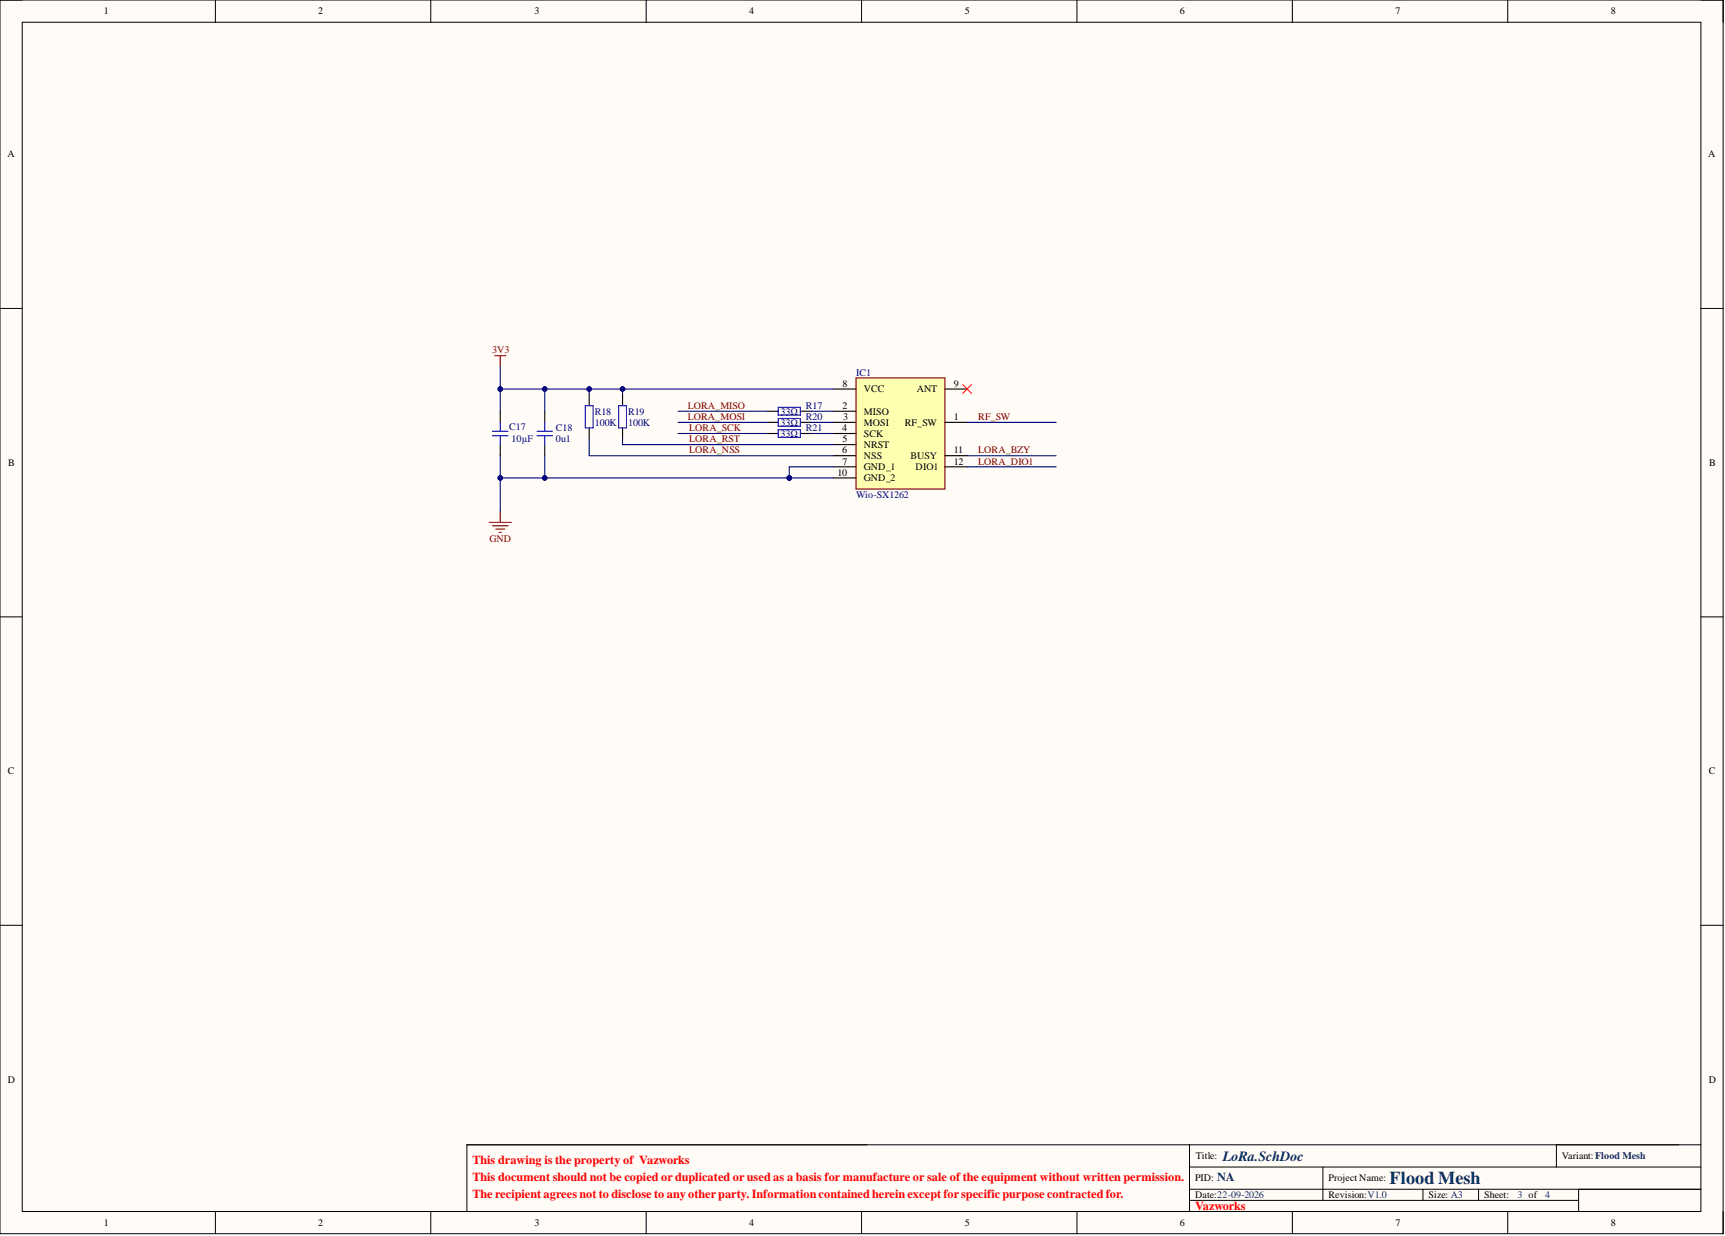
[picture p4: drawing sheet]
<svg xmlns="http://www.w3.org/2000/svg" width="393mm" height="282mm" viewBox="0 0 393 282" stroke-linecap="round" stroke-linejoin="round" font-family="sans-serif">
<defs><g id="words">
<text font-size="4.1" fill="#073763" x="316.9" y="270">Flood Mesh</text>
<text font-size="3.2" fill="#073763" x="278.8" y="264.7">LoRa.SchDoc</text>
<g font-size="2.8" fill="#f00">
<text x="107.7" y="265.5">This drawing is the property of Vazworks</text>
<text x="107.7" y="269.4">This document should not be copied or duplicated or used as a basis for manufacture or sale ofthe equipment without written permission.</text>
<text x="107.7" y="273.2">The recipient agrees not to disclose to any otherparty. Information contained herein except forspecific purpose contracted for.</text>
<text x="272.5" y="275.9">Vazworks</text>
</g>
<text font-size="2.8" fill="#073763" x="277.6" y="269.4">NA</text>
<g font-size="2.3">
<text x="23.7" y="3.3">1</text>
<text x="72.6" y="3.3">2</text>
<text x="121.8" y="3.3">3</text>
<text x="170.9" y="3.3">4</text>
<text x="220" y="3.3">5</text>
<text x="269" y="3.3">6</text>
<text x="318.2" y="3.3">7</text>
<text x="367.3" y="3.3">8</text>
<text x="1.7" y="35.9">A</text>
<text x="389.5" y="35.9">A</text>
<text x="192.2" y="88.2">8</text>
<text x="197" y="89.5">VCC</text>
<text x="209" y="89.5">ANT</text>
<text x="217.5" y="88.2">9</text>
<text x="192.2" y="93.3">2</text>
<text x="192.2" y="95.8">3</text>
<text x="197" y="94.5">MISO</text>
<text x="217.5" y="95.8">1</text>
<text x="192.1" y="98.3">4</text>
<text x="192.2" y="100.9">5</text>
<text x="197" y="97.1">MOSI</text>
<text x="197" y="99.6">SCK</text>
<text x="206.3" y="97.1">RF_SW</text>
<text x="1.9" y="106.3">B</text>
<text x="192.1" y="103.4">6</text>
<text x="192.2" y="106">7</text>
<text x="197" y="102.2">NRST</text>
<text x="197" y="104.7">NSS</text>
<text x="197" y="107.2">GND_1</text>
<text x="207.6" y="104.7">BUSY</text>
<text x="208.8" y="107.2">DIO1</text>
<text x="217.5" y="103.4">11</text>
<text x="217.5" y="106">12</text>
<text x="389.7" y="106.3">B</text>
<text x="191" y="108.5">10</text>
<text x="197" y="109.8">GND_2</text>
<text x="1.8" y="176.6">C</text>
<text x="389.6" y="176.6">C</text>
<text x="1.8" y="247">D</text>
<text x="389.6" y="247">D</text>
<text x="272.5" y="269.4">PID:</text>
<text x="272.7" y="264.4">Title:</text>
<text x="302.9" y="269.4">Project Name:</text>
<text x="356.2" y="264.4">Variant:Flood Mesh</text>
<text x="272.5" y="273.2">Date:22-09-2026</text>
<text x="302.9" y="273.2">Revision:V1.0</text>
<text x="325.7" y="273.2">Size: A3</text>
<text x="338.4" y="273.2">Sheet:</text>
<text x="23.7" y="279.6">1</text>
<text x="72.6" y="279.6">2</text>
<text x="121.8" y="279.6">3</text>
<text x="170.9" y="279.6">4</text>
<text x="220" y="279.6">5</text>
<text x="269" y="279.6">6</text>
<text x="318.2" y="279.6">7</text>
<text x="367.3" y="279.6">8</text>
</g>
<g font-size="2.3" fill="#800000">
<text x="112.2" y="80.6">3V3</text>
<text x="156.8" y="93.3">LORA_MISO</text>
<text x="156.8" y="95.8">LORA_MOSI</text>
<text x="223.1" y="95.8">RF_SW</text>
<text x="157.2" y="98.3">LORA_SCK</text>
<text x="157.2" y="100.9">LORA_RST</text>
<text x="157.2" y="103.4">LORA_NSS</text>
<text x="223.1" y="103.4">LORA_BZY</text>
<text x="223.1" y="106">LORA_DIO1</text>
<text x="111.6" y="123.7">GND</text>
</g>
<g font-size="2.3" fill="#000080">
<text x="195.2" y="85.7">IC1</text>
<text x="135.6" y="94.5">R18</text>
<text x="143.2" y="94.5">R19</text>
<text x="178" y="94.5">33Ω</text>
<text x="183.8" y="95.8">R20</text>
<text x="183.8" y="93.3">R17</text>
<text x="116.1" y="98.1">C17</text>
<text x="116.6" y="100.9">10µF</text>
<text x="126.7" y="100.9">0u1</text>
<text x="126.7" y="98.3">C18</text>
<text x="135.6" y="97.1">100K</text>
<text x="143.2" y="97.1">100K</text>
<text x="178" y="99.6">33Ω</text>
<text x="178" y="97.1">33Ω</text>
<text x="183.8" y="98.3">R21</text>
<text x="195.2" y="113.6">Wio-SX1262</text>
</g>
<g font-size="2.3" fill="#073763">
<text x="346" y="273.2">3 of</text>
<text x="352.4" y="273.2">4</text>
</g>
</g></defs>
<path d="M0 0h392.9v281.3h-392.9z" fill-rule="evenodd" fill="#fffcf8"/>
<path d="M0 0h392.9v281.3h-392.9z" fill="none" stroke="#000" stroke-width=".23"/>
<path d="M5.1 5.1h382.7v271.2h-382.7z" fill-rule="evenodd" fill="#fffcf8"/>
<g fill="none" stroke="#000" stroke-width=".23">
<path d="M0 0h5.1M5.1 5.1h382.7v271.2h-382.7zM49.1 0v5.1M98.2 0v5.1M147.3 0v5.1M196.5 0v5.1M245.6 0v5.1M294.7 0v5.1M343.8 0v5.1M387.8 0h5.1v5.1M0 70.3h5.1M387.8 70.3h5.1"/>
<path d="M0 140.7h5.1M387.8 140.7h5.1M0 211h5.1M387.8 211h5.1M49.1 276.3v5M98.2 276.3v5M147.3 276.3v5M196.5 276.3v5M245.6 276.3v5M271.2 261.1v15.2M271.2 266.1h116.6M271.2 273.7h88.8"/>
<path d="M271.2 271.2h116.6M294.7 276.3v5M301.7 266.1v7.6M324.5 271.2v2.5M337.1 271.2v2.5M343.8 276.3v5M354.9 261.1v5M360 271.2v5.1M387.8 261.1h-281.3v15.2M392.9 276.3v5"/>
</g>
<path d="M195.2 86.2h20.3v25.3h-20.3z" fill-rule="evenodd" fill="#ffffb0"/>
<path d="M112.8 81.1h2.5M114.1 81.1v2.5M195.2 86.2h20.3v25.3h-20.3zM111.5 119.1h5.1M112.3 119.9h3.5M114.1 116.6v2.5M113.1 120.7h2M113.8 121.4h.5" fill="none" stroke="#800000" stroke-width=".25"/>
<g fill="none" stroke="#000" stroke-width=".25">
<path d="M124.2 93.8v2.5M134.4 90v2.5M134.4 97.6v2.5M142 90v2.5M142 97.6v2.5M174.9 96.3h2.5M174.9 93.8h2.5M174.9 98.9h2.5M182.5 96.3h2.6M182.5 93.8h2.6M182.5 98.9h2.6M190.1 96.3h5.1"/>
<path d="M190.1 93.8h5.1M190.1 98.9h5.1M190.1 88.7h5.1M215.5 96.3h5M215.5 88.7h5M124.2 101.4v2.5M190.1 101.4h5.1M190.1 103.9h5.1M190.1 106.5h5.1M190.1 109h5.1M215.5 103.9h5M215.5 106.5h5"/>
</g>
<path d="M122.4 99.4h3.6M122.4 98.3h3.6M124.2 96.3v2M124.2 99.4v2M133.5 92.5h1.7v5.1h-1.7zM141.1 92.5h1.7v5.1h-1.7zM177.4 92.9h5.1v1.8h-5.1zM177.4 95.4h5.1v1.8h-5.1zM177.4 98h5.1v1.7h-5.1z" fill="none" stroke="#00f" stroke-width=".25"/>
<path d="M219.5 87.7l2.1 2M221.6 87.7l-2.1 2" fill="none" stroke="#f00" stroke-width=".23"/>
<path d="M114.1 83.6v5.1M185.1 93.8h5M185.1 96.3h5M185.1 98.9h5" fill="none" stroke="#000080" stroke-width=".25"/>
<circle cx="114.1" cy="88.7" r=".51" fill="#000080"/>
<circle cx="114.1" cy="88.7" r=".51" fill="none" stroke="#000080" stroke-width=".23"/>
<path d="M124.2 88.7v5.1" fill="none" stroke="#000080" stroke-width=".25"/>
<circle cx="124.2" cy="88.7" r=".51" fill="#000080"/>
<circle cx="124.2" cy="88.7" r=".51" fill="none" stroke="#000080" stroke-width=".23"/>
<path d="M190.1 88.7h-76v5.1" fill="none" stroke="#000080" stroke-width=".25"/>
<circle cx="114.1" cy="88.7" r=".51" fill="#000080"/>
<circle cx="114.1" cy="88.7" r=".51" fill="none" stroke="#000080" stroke-width=".23"/>
<circle cx="124.2" cy="88.7" r=".51" fill="#000080"/>
<circle cx="124.2" cy="88.7" r=".51" fill="none" stroke="#000080" stroke-width=".23"/>
<circle cx="134.4" cy="88.7" r=".51" fill="#000080"/>
<circle cx="134.4" cy="88.7" r=".51" fill="none" stroke="#000080" stroke-width=".23"/>
<circle cx="142" cy="88.7" r=".51" fill="#000080"/>
<circle cx="142" cy="88.7" r=".51" fill="none" stroke="#000080" stroke-width=".23"/>
<path d="M114.1 103.9v12.7" fill="none" stroke="#000080" stroke-width=".25"/>
<circle cx="114.1" cy="109" r=".51" fill="#000080"/>
<circle cx="114.1" cy="109" r=".51" fill="none" stroke="#000080" stroke-width=".23"/>
<path d="M190.1 106.5h-10.1v2.5" fill="none" stroke="#000080" stroke-width=".25"/>
<circle cx="180" cy="109" r=".51" fill="#000080"/>
<circle cx="180" cy="109" r=".51" fill="none" stroke="#000080" stroke-width=".23"/>
<path d="M180 109h10.1" fill="none" stroke="#000080" stroke-width=".25"/>
<circle cx="180" cy="109" r=".51" fill="#000080"/>
<circle cx="180" cy="109" r=".51" fill="none" stroke="#000080" stroke-width=".23"/>
<path d="M124.2 109h55.8" fill="none" stroke="#000080" stroke-width=".25"/>
<circle cx="124.2" cy="109" r=".51" fill="#000080"/>
<circle cx="124.2" cy="109" r=".51" fill="none" stroke="#000080" stroke-width=".23"/>
<circle cx="180" cy="109" r=".51" fill="#000080"/>
<circle cx="180" cy="109" r=".51" fill="none" stroke="#000080" stroke-width=".23"/>
<path d="M124.2 103.9v5.1h-10.1" fill="none" stroke="#000080" stroke-width=".25"/>
<circle cx="114.1" cy="109" r=".51" fill="#000080"/>
<circle cx="114.1" cy="109" r=".51" fill="none" stroke="#000080" stroke-width=".23"/>
<circle cx="124.2" cy="109" r=".51" fill="#000080"/>
<circle cx="124.2" cy="109" r=".51" fill="none" stroke="#000080" stroke-width=".23"/>
<path d="M134.4 88.7v1.3M134.4 100.1v3.8h55.7" fill="none" stroke="#000080" stroke-width=".25"/>
<circle cx="134.4" cy="88.7" r=".51" fill="#000080"/>
<circle cx="134.4" cy="88.7" r=".51" fill="none" stroke="#000080" stroke-width=".23"/>
<path d="M142 88.7v1.3" fill="none" stroke="#000080" stroke-width=".25"/>
<circle cx="142" cy="88.7" r=".51" fill="#000080"/>
<circle cx="142" cy="88.7" r=".51" fill="none" stroke="#000080" stroke-width=".23"/>
<path d="M154.6 98.9h20.3M154.6 96.3h20.3M154.6 93.8h20.3M220.5 96.3h20.3M142 100.1v1.3h48.1M220.5 103.9h20.3M220.5 106.5h20.3" fill="none" stroke="#000080" stroke-width=".25"/>
<path d="M114.1 93.8v2.5M114.1 101.4v2.5" fill="none" stroke="#000" stroke-width=".25"/>
<path d="M112.3 99.4h3.5M112.3 98.3h3.5M114.1 96.3v2M114.1 99.4v2" fill="none" stroke="#00f" stroke-width=".25"/>
<use href="#words"/>
</svg>
